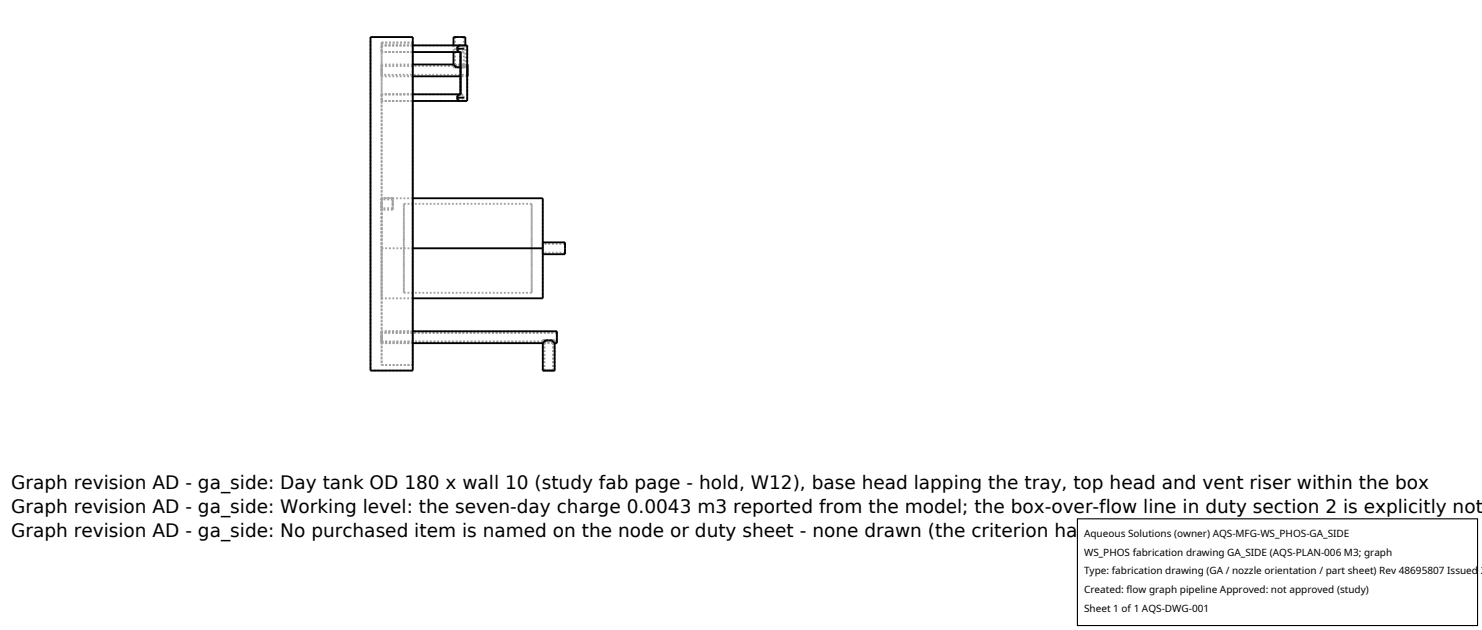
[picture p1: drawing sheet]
<svg xmlns="http://www.w3.org/2000/svg" width="212mm" height="90mm" viewBox="0 0 212 90" stroke-linecap="round" stroke-linejoin="round" font-family="sans-serif">
<defs><g id="words">
<g font-size="2.6">
<text x="1.6" y="69.8">Graph revision AD - ga_side: Day tank OD 180 x wall 10 (study fab page - hold, W12), base head lapping the tray, top head and vent riser within the box</text>
<text x="1.6" y="73.3">Graph revision AD - ga_side: Working level: the seven-day charge 0.0043 m3 reported from the model; the box-over-flow line in duty section 2 is explicitly not</text>
<text x="1.6" y="76.7">Graph revision AD - ga_side: No purchased item is named on the node or duty sheet - none drawn (the criterion has nothing to match, W12)</text>
</g>
<g font-size="1.4">
<text x="154.8" y="76.6">Aqueous Solutions (owner) AQS-MFG-WS_PHOS-GA_SIDE</text>
<text x="154.8" y="79.3">WS_PHOS fabrication drawing GA_SIDE (AQS-PLAN-006 M3; graph</text>
<text x="154.8" y="82">Type: fabrication drawing (GA / nozzle orientation / part sheet) Rev 48695807 Issued 2</text>
<text x="154.8" y="84.7">Created: flow graph pipeline Approved: not approved (study)</text>
<text x="154.8" y="87.4">Sheet 1 of 1 AQS-DWG-001</text>
</g>
</g></defs>
<g fill="none" stroke="#a0a0a0" stroke-width=".26" stroke-dasharray=".3 .3" stroke-linecap="butt">
<path d="M52.9 5.3h6M52.9 5.3v47.6M54.5 6.1h4.4M54.5 6.1v.4M54.5 6.5v.9M54.5 7.4v6.1M54.5 13.5v.9M54.5 14.4v37.7M54.5 6.1v46M54.5 10.1v-.9M54.5 9.2v1.7M54.5 10.9v-.8"/>
<path d="M54.5 7v-.5M54.5 7.4v-.4M54.5 13.9v-.4M54.5 14.4v-.5M54.5 10.1v-.7M54.5 9.4v1.3M54.5 10.7v-.6M58.9 5.3v47.6M58.9 6.1v.4M58.9 7v-.5M58.9 7.4v-.4M58.9 7.4v6.1"/>
<path d="M58.9 13.9v-.4M58.9 14.4v-.5M58.9 14.4v37.7M58.9 6.1v46M58.9 6.5h-4.4M58.9 7.4h-4.4M58.9 13.5h-4.4M58.9 14.4h-4.4M58.9 9.2h-4.4M58.9 10.9h-4.4M64.8 9.2l.4 .4M64.8 9.4l.1 .2"/>
<path d="M64.8 9.6h.1M64.8 6.5v.9M64.8 9.4h-10.3M64.8 9.4v.2M64.9 9.6l-.1-.2M64.9 9.6h-.1M65 9.4l.2 .2M65 5.3h.6M65 9.6h.2M65 9.2l.6 .3M65 9.4v.2M65 5.3v3.9"/>
<path d="M65.2 9.6h-.3M65.2 9.6h-.2M65.3 7l.1-.4 .4-.1M65.3 7l.1 .3 .4 .1M65.3 13.9l.1-.3 .4-.1M65.3 13.9l.1 .4 .4 .1M65.6 5.3h.6M65.6 9.5l.6-.3M65.8 6.5l-.4 .1-.1 .4M65.8 7.4l-.4-.1-.1-.3M65.8 13.5l-.4 .1-.1 .3M65.8 14.4l-.4-.1-.1-.4"/>
<path d="M65.8 7.4l.3-.1 .2-.3-.2-.4-.3-.1M65.8 6.5l.3 .1 .2 .3-.2 .4-.3 .1M65.8 13.5l.3 .1 .2 .3-.2 .4-.3 .1M65.8 14.4l.3-.1 .2-.3-.2-.4-.3-.1M65.8 6.5h.9M65.8 14.4h.9M65.8 7.4v6.1M65.8 9.6h.3M65.8 6.5h-11.3M65.8 7.4h-11.3M65.8 13.5h-11.3M65.8 14.4h-11.3"/>
<path d="M66.1 9.6h-.9M66.1 9.6l.4-.4M66.1 9.6l.1-.2M66.1 9.6h.1M66.2 9.4l-.1 .2M66.2 5.3h-1.2M66.2 9.6h-.1M66.2 9.2l-.6 .3-.6-.3M66.2 9.4h-1.2M66.2 9.4v.2M66.2 5.3v3.9M66.2 9.2h-1.2"/>
<path d="M66.3 6.5h-.5M66.3 14.4h-.5M66.3 13.9h-1M66.3 7h-1M66.3 9.6l.2-.2M66.3 9.6h-.2M66.3 9.6h.2M66.5 9.2l-.4 .4M66.5 5.3h-1.7M66.5 9.4l-.2 .2M66.5 9.6h-.2M66.5 6.5v2.7"/>
<path d="M66.5 9.4v.2M66.7 6.5v7.9M66.7 9.2h-.2M66.7 10.9h-.9M66.8 10.9v-1.7M66.8 10.1v.6M66.8 10.7v-1.3M66.8 9.4v.7M66.8 9.4h-.3M66.8 10.7h-12.3M54.5 35.5v-7.2M54.5 28.3v14.3"/>
<path d="M54.5 29.1v-.8M54.5 28.3v1.6M54.5 29.9v-.8M54.5 35.5h4.4M54.5 29.1v-.6M54.5 28.5v1.2M54.5 29.7v-.6M56.1 29.1v.8M56.1 29.9v-1.6M56.1 28.3v.8M56.1 29.1v.6M56.1 29.7v-1.2"/>
<path d="M56.1 28.5v.6M56.1 28.3h-1.6M56.1 29.9h-1.6M56.1 28.5h-1.6M56.1 29.7h-1.6M57.7 35.5v-6.4M57.7 29.1v12.7M58.9 28.3h-4.4M75.9 35.5v6.3M75.9 29.1v6.4M75.9 29.1h-18.2M77.5 35.5v-.9"/>
<path d="M77.5 34.6v1.7M77.5 36.3v-.8M77.5 35.5v-.7M77.5 34.8v1.3M77.5 36.1v-.6M80.7 36.3v-1.7M80.7 35.5v.6M80.7 36.1v-1.3M80.7 34.8v.7M80.7 34.8h-3.2M80.7 36.1h-3.2M54.5 52.1h4.4"/>
<path d="M54.5 42.6v-7.1M54.5 48.2v-.9M54.5 47.3v1.7M54.5 49v-.8M54.5 48.2v-.7M54.5 47.5v1.3M54.5 48.8v-.6M57.7 41.8v-6.3M58.9 52.9h-6M58.9 42.6h-4.4M58.9 47.3h-4.4M58.9 49h-4.4"/>
<path d="M75.9 41.8v-12.7M75.9 41.8h-18.2M77.5 42.6v-14.3M77.5 49l.4-.4M77.5 52.9h1.7M77.5 48.8l.1-.2M77.5 48.6h.1M77.5 49h-23M77.5 52.9v-3.9M77.5 48.8h-23M77.5 48.8v-.2M77.6 48.6l-.1 .2"/>
<path d="M77.6 48.6h-.1M77.7 48.8l.2-.2M77.7 52.9h1.3M77.7 48.6h.2M77.7 49l.6-.3 .7 .3M77.7 48.8v-.2M77.7 52.9v-3.9M77.9 48.6l-.4 .4M77.9 48.6h.9M77.9 48.6h-.3M77.9 48.6l-.2 .2M77.9 48.6h-.2"/>
<path d="M78.4 48.6h-.5M78.4 52.9h-.9M78.4 52.9h-.7M78.4 48.7l-.7 .3M78.8 48.6h-.9M78.8 48.6l.4 .4M78.8 48.6h-.4M78.8 48.6l.2 .2M78.8 48.6h.2M79 48.8l-.2-.2M79 52.9h-.6M79 48.6h-.2"/>
<path d="M79 49l-.6-.3M79 48.8h-1.3M79 48.8v-.2M79 52.9v-3.9M79 49h-1.3M79.1 48.6l.1 .2M79.1 48.6h-.3M79.1 48.6h.1M79.2 49l-.4-.4M79.2 52.9h-.8M79.2 48.8l-.1-.2M79.2 48.6h-.1"/>
<path d="M79.2 52.9v-3.9M79.2 48.8v-.2M79.5 48.2v.8M79.5 49v-1.7M79.5 47.3v.9M79.5 48.2v.6M79.5 48.8v-1.3M79.5 47.5v.7M79.5 47.3h-25M79.5 49h-.3M79.5 47.5h-25M79.5 48.8h-.3"/>
</g>
<g fill="none" stroke="#000" stroke-width=".26">
<path d="M52.9 5.3h6v47.6h-6zM58.9 6.5h7.8v7.9h-7.8M58.9 7.4h6.9M58.9 13.5h6.9M58.9 9.2h5.9M58.9 10.9h6.9M64.8 6.5v-1.2h1.7v1.2M64.8 9.2l.4 .4h.6M64.8 7.4v1.8M65.3 7l.1 .3 .4 .1M65.3 13.9l.1 .4 .4 .1M65.3 13.9h1"/>
<path d="M65.3 7h1M65.8 6.5l-.4 .1-.1 .4M65.8 13.5l-.4 .1-.1 .3M65.8 7.4v6.1M66.7 9.2v1.7M58.9 35.5h18.6M58.9 28.3h18.6v14.3h-18.6M77.5 34.6h3.2v1.7h-3.2M58.9 47.3h20.6v1.7h-.3M58.9 49h18.6M77.5 49v3.9h1.7v-3.9M77.9 48.6l-.4 .4"/>
<path d="M77.9 48.6h.9l.4 .4M77.9 48.6l-.2 .2"/>
</g>
<path d="M153.9 74.1h57.1v15.2h-57.1z" fill="#fff" stroke="#000" stroke-width=".16"/>
<use href="#words"/>
</svg>
